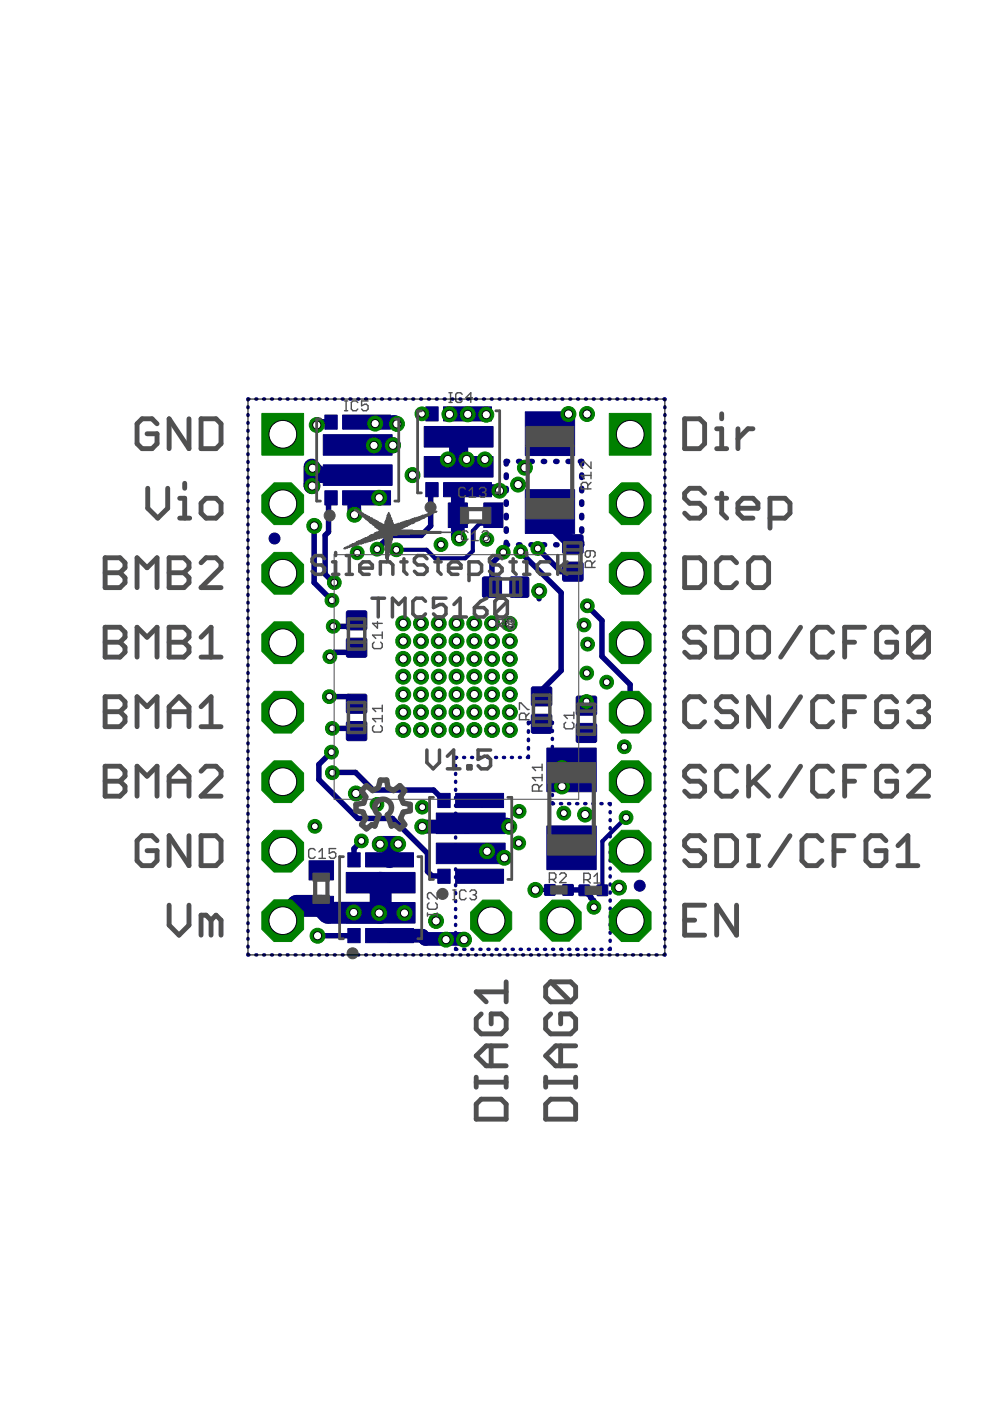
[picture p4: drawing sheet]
<svg xmlns="http://www.w3.org/2000/svg" width="210mm" height="297mm" viewBox="0 0 210 297" stroke-linecap="round" stroke-linejoin="round" font-family="sans-serif">
<g fill="#000080" stroke="#000080" stroke-width=".21">
<path d="M122.3 153.4h4l.2 .4v3.4l-.4 .2h-3.8l-.1-.4v-3.2z" fill-rule="evenodd"/>
<path d="M122.3 147.6h4l.2 .4v3.4l-.4 .2h-3.8l-.1-.4v-3.2z" fill-rule="evenodd"/>
<path d="M73.6 153h4l.2 .4-.1 3.4-.3 .2h-3.8l-.2-.4v-3.2z" fill-rule="evenodd"/>
<path d="M73.6 147.2h4l.2 .4-.1 3.4-.3 .2h-3.8l-.2-.4v-3.2z" fill-rule="evenodd"/>
<path d="M73.6 135.4h4l.2 .3-.1 3.5-.3 .2-3.8-.1-.2-.3v-3.3z" fill-rule="evenodd"/>
<path d="M73.6 129.6h4l.2 .3-.1 3.5-.3 .2-3.8-.1-.2-.3v-3.3z" fill-rule="evenodd"/>
<path d="M112.8 145.7h4l.2 .3v3.5l-.4 .2-3.8-.1-.2-.3v-3.3z" fill-rule="evenodd"/>
<path d="M112.8 151.5h4l.2 .3v3.5l-.4 .2-3.8-.1-.2-.3v-3.3z" fill-rule="evenodd"/>
<path d="M102.3 122.5l.4-.2h3.2l.4 .2v3.8l-.2 .3-3.4 .1-.4-.2z" fill-rule="evenodd"/>
<path d="M108.1 122.5l.4-.2h3.2l.4 .2v3.8l-.2 .3-3.4 .1-.4-.2z" fill-rule="evenodd"/>
<path d="M119.5 119.2h3.9l.2 .4v3.4l-.4 .2h-3.7l-.2-.4v-3.2z" fill-rule="evenodd"/>
<path d="M119.5 113.4h3.9l.2 .4v3.4l-.4 .2h-3.7l-.2-.4v-3.2z" fill-rule="evenodd"/>
<path d="M122.8 187.7h2.2v2.2h-2.2z" fill-rule="evenodd"/>
<path d="M126.6 187.7h2.2v2.2h-2.2z" fill-rule="evenodd"/>
<path d="M119.3 187.6h2.2v2.2h-2.2z" fill-rule="evenodd"/>
<path d="M115.5 187.6h2.2v2.2h-2.2z" fill-rule="evenodd"/>
<circle cx="58.2" cy="114.2" r="1.16"/>
<circle cx="135.6" cy="187.8" r="1.16"/>
</g>
<g fill="#000080" stroke="#000080" stroke-width=".21">
<path d="M95 106.6h4.1v5.2h-4.1z"/>
<path d="M102.6 106.6h4v5.2h-4z"/>
<path d="M65.5 182.5h5.2v4.1h-5.2z"/>
<path d="M65.5 190h5.2v4.1h-5.2z"/>
<path d="M73.4 191.3h14.6v4.4h-14.6z"/>
<path d="M73.4 185h14.6v4.3h-14.6z"/>
<path d="M77.5 180.8h10.2v3h-10.2z"/>
<path d="M77.5 196.9h10.2v3h-10.2z"/>
<path d="M73.7 180.8h2.7v3h-2.7z"/>
<path d="M73.7 196.9h2.7v3h-2.7z"/>
<path d="M92.5 178.8h14.6v4.3h-14.6z"/>
<path d="M92.5 172.4h14.6v4.3h-14.6z"/>
<path d="M96.6 168.2h10.2v3h-10.2z"/>
<path d="M96.6 184.3h10.2v3h-10.2z"/>
<path d="M92.8 168.2h2.6v3h-2.6z"/>
<path d="M92.8 184.3h2.6v3h-2.6z"/>
<path d="M89.9 96.8h14.6v4.4h-14.6z"/>
<path d="M89.9 90.4h14.6v4.4h-14.6z"/>
<path d="M94 86.3h10.2v3h-10.2z"/>
<path d="M94 102.3h10.2v3h-10.2z"/>
<path d="M90.3 86.3h2.6v3h-2.6z"/>
<path d="M90.3 102.3h2.6v3h-2.6z"/>
<path d="M68.5 98.6h14.6v4.3h-14.6z"/>
<path d="M68.5 92.2h14.6v4.3h-14.6z"/>
<path d="M72.6 88h10.2v3h-10.2z"/>
<path d="M72.6 104.1h10.2v3h-10.2z"/>
<path d="M68.9 88h2.6v3h-2.6z"/>
<path d="M68.9 104.1h2.6v3h-2.6z"/>
<path d="M116 175.1h10.4v9.3h-10.4z"/>
<path d="M116 158.6h10.4v9.3h-10.4z"/>
<path d="M111.4 103.8h10.4v9.3h-10.4z"/>
<path d="M111.4 87.3h10.4v9.3h-10.4z"/>
</g>
<g fill="none" stroke="#000080" stroke-width=".74">
<path d="M52.6 86.3v.1M52.6 87.9v.2M52.6 89.6v.1M52.6 91.2v.2M52.6 92.9v.2M52.6 94.6v.1M52.6 96.2v.2M52.6 97.9v.1M52.6 99.5v.2M52.8 84.6h-.2v.2M54.3 84.6h.1M55.9 84.6h.2"/>
<path d="M57.6 84.6h.2M59.2 84.6h.2M60.9 84.6h.2M62.6 84.6h.2M64.2 84.6h.2M65.9 84.6h.2M67.6 84.6h.2M69.2 84.6h.2M70.9 84.6h.2M72.6 84.6h.1M74.2 84.6h.2M75.9 84.6h.2"/>
<path d="M77.5 84.6h.2M79.2 84.6h.2M80.9 84.6h.2M82.5 84.6h.2M84.2 84.6h.2M85.9 84.6h.2M87.5 84.6h.2M89.2 84.6h.2M90.8 84.6h.2M92.5 84.6h.2M94.2 84.6h.2M95.8 84.6h.2"/>
<path d="M97.5 84.6h.2M99.2 84.6h.2M100.8 84.6h.2M102.5 84.6h.2M104.2 84.6h.2M105.8 84.6h.2M107.5 84.6h.2M109.2 84.6h.1M110.8 84.6h.2M112.5 84.6h.2M114.2 84.6h.1M115.8 84.6h.2"/>
<path d="M117.5 84.6h.2M119.1 84.6h.2M120.8 84.6h.2M122.5 84.6h.2M124.1 84.6h.2M125.8 84.6h.2M127.5 84.6h.2M129.1 84.6h.2M130.8 84.6h.2M132.5 84.6h.2M134.1 84.6h.2M135.8 84.6h.2"/>
<path d="M137.5 84.6h.1M139.1 84.6h.2M140.8 84.6h.2v.2M141 86.3v.1M141 87.9v.2M141 89.6v.1M141 91.2v.2M141 92.9v.2M141 94.6v.1M141 96.2v.2M141 97.9v.1M141 99.5v.2"/>
<path d="M52.6 101.2v.1M52.6 102.8v.2M52.6 104.5v.2M52.6 106.2v.1M52.6 107.8v.2M52.6 109.5v.1M52.6 111.1v.2M52.6 112.8v.2M52.6 114.4v.2M52.6 116.1v.2M52.6 117.8v.1M52.6 119.4v.2"/>
<path d="M141 101.2v.1M141 102.8v.2M141 104.5v.2M141 106.2v.1M141 107.8v.2M141 109.5v.1M141 111.1v.2M141 112.8v.2M141 114.4v.2M141 116.1v.2M141 117.8v.1M141 119.4v.2"/>
<path d="M52.6 121.1v.1M52.6 122.7v.2M52.6 124.4v.2M52.6 126v.2M52.6 127.7v.2M52.6 129.3v.2M52.6 131v.2M52.6 132.7v.1M52.6 134.3v.2M52.6 136v.2M52.6 137.6v.2M52.6 139.3v.2"/>
<path d="M141 121.1v.1M141 122.7v.2M141 124.4v.2M141 126v.2M141 127.7v.2M141 129.3v.2M141 131v.2M141 132.7v.1M141 134.3v.2M141 136v.2M141 137.6v.2M141 139.3v.2"/>
<path d="M52.6 140.9v.2M52.6 142.6v.2M52.6 144.3v.1M52.6 145.9v.2M52.6 147.6v.2M52.6 149.2v.2M52.6 150.9v.2M52.6 152.5v.2M52.6 154.2v.2M52.6 155.9v.1M52.6 157.5v.2M52.6 159.2v.2"/>
<path d="M112 154.9v.4M112 156.7v.3M112 158.5v.3M112.8 153.2h-.8v.3M114.2 153.2h.7M116.4 153.2h.7v.2M117.1 154.9v.2M117.1 156.5v.3M117.1 158.3v.2M117.1 160v.2M141 140.9v.2M141 142.6v.2"/>
<path d="M141 144.3v.1M141 145.9v.2M141 147.6v.2M141 149.2v.2M141 150.9v.2M141 152.5v.2M141 154.2v.2M141 155.9v.1M141 157.5v.2M141 159.2v.2M52.6 160.8v.2M52.6 162.5v.2"/>
<path d="M52.6 164.1v.2M52.6 165.8v.2M52.6 167.5v.2M52.6 169.1v.2M52.6 170.8v.2M52.6 172.4v.2M52.6 174.1v.2M52.6 175.7v.2M52.6 177.4v.2M52.6 179.1v.2M96.6 162.3v.2M96.6 164v.2"/>
<path d="M96.6 165.7v.2M96.6 167.3v.3M96.6 169v.2M96.6 170.7v.2M96.6 172.4v.2M96.6 174.1v.2M96.6 175.8v.2M96.6 177.5v.2M96.6 179.2v.2M96.8 160.6h-.2v.2M98.3 160.6h.2M100 160.6h.2"/>
<path d="M101.7 160.6h.2M103.4 160.6h.2M105.1 160.6h.2M106.7 160.6h.3M108.4 160.6h.2M110.1 160.6h.2M112 160.3v.3h-.2M117.1 161.6v.3M117.1 163.4v.2M117.1 165.1v.2M117.1 166.8v.2M117.1 168.5v.2"/>
<path d="M117.1 170.2v.2h.3M118.8 170.4h.3M120.5 170.4h.3M122.3 170.4h.2M124 170.4h.2M125.7 170.4h.2M127.4 170.4h.3M129.1 170.4h.3v.2M129.4 172.1v.2M129.4 173.8v.2M129.4 175.5v.2M129.4 177.2v.2"/>
<path d="M129.4 178.9v.2M141 160.8v.2M141 162.5v.2M141 164.1v.2M141 165.8v.2M141 167.5v.2M141 169.1v.2M141 170.8v.2M141 172.4v.2M141 174.1v.2M141 175.7v.2M141 177.4v.2"/>
<path d="M141 179.1v.2M52.6 180.7v.2M52.6 182.4v.2M52.6 184v.2M52.6 185.7v.2M52.6 187.4v.1M52.6 189v.2M52.6 190.7v.2M52.6 192.3v.2M52.6 194v.2M52.6 195.6v.2M52.6 197.3v.2"/>
<path d="M52.6 199v.1M96.6 180.8v.2M96.6 182.5v.2M96.6 184.2v.2M96.6 185.9v.2M96.6 187.6v.2M96.6 189.3v.2M96.6 190.9v.3M96.6 192.6v.2M96.6 194.3v.2M96.6 196v.2M96.6 197.7v.2"/>
<path d="M96.6 199.4v.2M129.4 180.6v.2M129.4 182.3v.2M129.4 184v.2M129.4 185.7v.2M129.4 187.4v.2M129.4 189.1v.3M129.4 190.8v.3M129.4 192.5v.3M129.4 194.2v.3M129.4 195.9v.3M129.4 197.6v.3"/>
<path d="M129.4 199.3v.3M141 180.7v.2M141 182.4v.2M141 184v.2M141 185.7v.2M141 187.4v.1M141 189v.2M141 190.7v.2M141 192.3v.2M141 194v.2M141 195.6v.2M141 197.3v.2"/>
<path d="M141 199v.1M52.6 202.3v.2h.2M52.6 200.6v.2M54.3 202.5h.1M55.9 202.5h.2M57.6 202.5h.2M59.2 202.5h.2M60.9 202.5h.2M62.6 202.5h.2M64.2 202.5h.2M65.9 202.5h.2M67.6 202.5h.2"/>
<path d="M69.2 202.5h.2M70.9 202.5h.2M72.6 202.5h.1M74.2 202.5h.2M75.9 202.5h.2M77.5 202.5h.2M79.2 202.5h.2M80.9 202.5h.2M82.5 202.5h.2M84.2 202.5h.2M85.9 202.5h.2M87.5 202.5h.2"/>
<path d="M89.2 202.5h.2M90.8 202.5h.2M92.5 202.5h.2M94.2 202.5h.2M95.8 202.5h.2M96.6 201.1v.2h.3M97.5 202.5h.2M98.3 201.3h.3M99.2 202.5h.2M100 201.3h.3M100.8 202.5h.2M101.7 201.3h.3"/>
<path d="M102.5 202.5h.2M103.5 201.3h.2M104.2 202.5h.2M105.2 201.3h.2M105.8 202.5h.2M106.9 201.3h.2M107.5 202.5h.2M108.6 201.3h.2M109.2 202.5h.1M110.3 201.3h.3M110.8 202.5h.2M112 201.3h.2"/>
<path d="M112.5 202.5h.2M113.7 201.3h.3M114.2 202.5h.1M115.4 201.3h.3M115.8 202.5h.2M117.2 201.3h.2M117.5 202.5h.2M118.9 201.3h.2M119.1 202.5h.2M120.6 201.3h.2M120.8 202.5h.2M122.3 201.3h.2"/>
<path d="M122.5 202.5h.2M124 201.3h.2M124.1 202.5h.2M125.7 201.3h.2M125.8 202.5h.2M127.4 201.3h.3M127.5 202.5h.2M129.1 202.5h.2M129.4 201v.3h-.3M130.8 202.5h.2M132.5 202.5h.2M134.1 202.5h.2"/>
<path d="M135.8 202.5h.2M137.5 202.5h.1M139.1 202.5h.2M141 200.6v.2M141 202.3v.2h-.2"/>
</g>
<g fill="none" stroke="#000080" stroke-width="1.2">
<path d="M70.2 89.5l-2.4-.1-.7 .7M98.9 97.4l-1.4 1.8-.3-.2M99.1 87.8l-.9 .9M107.6 97.8h-.3v.6M109.9 97.8h.4M112.6 97.8h.3M115.2 97.8h.3M117.8 97.8h.3M120.4 97.8h.3M123 97.8h.3v.6M66.6 111.5v12l3.8 3.8M70.2 105.6l-.5 .5v6.7l-.8 .7v8.2l2 1.8"/>
<path d="M77.7 105.6l-.2 .3M91.5 103.8l-.2 .3v7.4l-2 2h-6.5l-2.9 2.9M104.4 109.4l.2-.2-1 .5M106.7 117.2l-2.4 2.2v5.1M107.3 115v.5h.3M107.3 100.7v.5M107.3 103.5v.6M107.3 106.4v.5M107.3 109.3v.5M107.3 112.1v.5M109.9 115.5h.4M110.5 116.7l-.1 .4 8.6 8.6v16.5l-4.2 4.1v1.4"/>
<path d="M112.6 115.5h.3M114.1 116.2l-.1 .1 4.9 4.9h2.6M115.2 115.5h.3M116.3 108l.3 .5 .3 1.4M117.8 115.5h.3M120.4 115.5h.3M123.3 100.7v.5M123.3 103.5v.6M123.3 106.4v.5M123.3 109.3v.5M123.3 112.1v.5M123.3 115v.5h-.3"/>
<path d="M75.6 131.5l-1.3 1.3h-3.7M75.6 137.3l.1 1h-4.9l-.9 .9M114.3 125.3v1.7M124.5 128.4l3.1 3.2v7.6l6 5.9v5.9M69.8 147.7h4l1.8 1.5M70.3 159.5l-2.7 2.6v3.2l8.2 8.2h7.4l7.4 7.4v3.9l1 .9 2.5 .1M70.4 154.4h4.6l.6 .6M114.8 153.5l.1 .9M70.4 163.8h5l3.7 3.7h12.8l2.2 2.2M76.6 178.3l-1.5 1.6v2.4M102.2 169.2l-.5 .5 .5 1M75.1 198.4h-7.8"/>
<path d="M120.4 188.7h3.4l2.1 2.3v1.4"/>
</g>
<path d="M89.4 87.7l2.2 .1M99.1 87.8l.2 .1h3.7M104.6 109.2l-1.8 1.8h-1.2l-1.4 1.6v4.2l-1.6 1.6h-6.4l-1.8-1.8h-6.4M116.3 106.7v2.1M124.3 148.7v.9M121.2 163.2l-2.1 2.1v1.5M132.7 173.4l-5 5v10.4M113.4 188.7h3.2" fill="none" stroke="#000080" stroke-width=".89"/>
<path d="M77.7 89.5h6l.4 .4M77.7 105.6h-3.1l.5 .5v3M99.1 103.8h-2v10l.2 .4M116.3 108.8l-.2 1.2 5.4 5.4M82.6 198.4h6.9l.7 .7h8l.2 .1" fill="none" stroke="#000080" stroke-width="2.9"/>
<path d="M99.8 174.6h7.7l.4 .4v.3M99.8 180.9h6.2l.9 1" fill="none" stroke="#000080" stroke-width="2.4"/>
<path d="M66.1 99l.1 4M66.3 99.3l1.3 1.4h8.2M75.8 94.3l7.5 .1M80.6 179h3.6M82.8 179v3.1l-.2 .2M75.4 186.8l.4 .4h4.9" fill="none" stroke="#000080" stroke-width="3.5"/>
<path d="M99.8 174.6l-.7 .7h-9.6" fill="none" stroke="#000080" stroke-width="3"/>
<path d="M99.1 87.8l3.9 .1M99.1 103.8h6.8v.2" fill="none" stroke="#000080" stroke-width="2.3"/>
<path d="M80.7 187.2v6.3h-11.1l-1.5-1.4h-5.1l-3.1 3.1" fill="none" stroke="#000080" stroke-width="4.7"/>
<path d="M97.2 92.6v6.4" fill="none" stroke="#000080" stroke-width="4.1"/>
<path d="M129.2 87.7h8.8v8.8h-8.8z" fill="#008000" stroke="#008000" stroke-width=".21"/>
<circle cx="133.6" cy="92.1" r="2.94" fill="#fff" stroke="#000" stroke-width=".21"/>
<circle cx="133.6" cy="106.8" r="4.8" fill="#008000" stroke="#008000" stroke-width=".21"/>
<circle cx="133.6" cy="106.8" r="2.94" fill="#fff" stroke="#000" stroke-width=".21"/>
<circle cx="133.6" cy="121.5" r="4.8" fill="#008000" stroke="#008000" stroke-width=".21"/>
<circle cx="133.6" cy="121.5" r="2.94" fill="#fff" stroke="#000" stroke-width=".21"/>
<circle cx="133.6" cy="136.3" r="4.8" fill="#008000" stroke="#008000" stroke-width=".21"/>
<circle cx="133.6" cy="136.3" r="2.94" fill="#fff" stroke="#000" stroke-width=".21"/>
<circle cx="133.6" cy="151" r="4.8" fill="#008000" stroke="#008000" stroke-width=".21"/>
<circle cx="133.6" cy="151" r="2.94" fill="#fff" stroke="#000" stroke-width=".21"/>
<circle cx="133.6" cy="165.7" r="4.8" fill="#008000" stroke="#008000" stroke-width=".21"/>
<circle cx="133.6" cy="165.7" r="2.94" fill="#fff" stroke="#000" stroke-width=".21"/>
<circle cx="133.6" cy="180.5" r="4.8" fill="#008000" stroke="#008000" stroke-width=".21"/>
<circle cx="133.6" cy="180.5" r="2.94" fill="#fff" stroke="#000" stroke-width=".21"/>
<circle cx="133.6" cy="195.2" r="4.8" fill="#008000" stroke="#008000" stroke-width=".21"/>
<circle cx="133.6" cy="195.2" r="2.94" fill="#fff" stroke="#000" stroke-width=".21"/>
<path d="M55.5 87.7h8.9v8.8h-8.9z" fill="#008000" stroke="#008000" stroke-width=".21"/>
<circle cx="60" cy="92.1" r="2.94" fill="#fff" stroke="#000" stroke-width=".21"/>
<circle cx="59.9" cy="106.8" r="4.8" fill="#008000" stroke="#008000" stroke-width=".21"/>
<circle cx="60" cy="106.8" r="2.94" fill="#fff" stroke="#000" stroke-width=".21"/>
<circle cx="59.9" cy="121.5" r="4.8" fill="#008000" stroke="#008000" stroke-width=".21"/>
<circle cx="60" cy="121.5" r="2.94" fill="#fff" stroke="#000" stroke-width=".21"/>
<circle cx="59.9" cy="136.3" r="4.8" fill="#008000" stroke="#008000" stroke-width=".21"/>
<circle cx="60" cy="136.3" r="2.94" fill="#fff" stroke="#000" stroke-width=".21"/>
<circle cx="59.9" cy="151" r="4.8" fill="#008000" stroke="#008000" stroke-width=".21"/>
<circle cx="60" cy="151" r="2.94" fill="#fff" stroke="#000" stroke-width=".21"/>
<circle cx="59.9" cy="165.7" r="4.8" fill="#008000" stroke="#008000" stroke-width=".21"/>
<circle cx="60" cy="165.7" r="2.94" fill="#fff" stroke="#000" stroke-width=".21"/>
<circle cx="59.9" cy="180.5" r="4.8" fill="#008000" stroke="#008000" stroke-width=".21"/>
<circle cx="60" cy="180.5" r="2.94" fill="#fff" stroke="#000" stroke-width=".21"/>
<circle cx="59.9" cy="195.2" r="4.8" fill="#008000" stroke="#008000" stroke-width=".21"/>
<circle cx="60" cy="195.2" r="2.94" fill="#fff" stroke="#000" stroke-width=".21"/>
<circle cx="104.1" cy="195.2" r="4.7" fill="#008000" stroke="#008000" stroke-width=".21"/>
<circle cx="104.2" cy="195.2" r="2.9" fill="#fff" stroke="#000" stroke-width=".21"/>
<circle cx="118.9" cy="195.2" r="4.7" fill="#008000" stroke="#008000" stroke-width=".21"/>
<circle cx="118.9" cy="195.2" r="2.9" fill="#fff" stroke="#000" stroke-width=".21"/>
<circle cx="96.8" cy="143.5" r="1.59" fill="#008000" stroke="#008000" stroke-width=".21"/>
<circle cx="96.8" cy="143.5" r=".87" fill="#fff" stroke="#000" stroke-width=".21"/>
<circle cx="93" cy="143.5" r="1.59" fill="#008000" stroke="#008000" stroke-width=".21"/>
<circle cx="93" cy="143.5" r=".87" fill="#fff" stroke="#000" stroke-width=".21"/>
<circle cx="89.3" cy="143.5" r="1.59" fill="#008000" stroke="#008000" stroke-width=".21"/>
<circle cx="89.3" cy="143.5" r=".87" fill="#fff" stroke="#000" stroke-width=".21"/>
<circle cx="108.1" cy="143.5" r="1.59" fill="#008000" stroke="#008000" stroke-width=".21"/>
<circle cx="108.1" cy="143.5" r=".87" fill="#fff" stroke="#000" stroke-width=".21"/>
<circle cx="104.3" cy="143.5" r="1.59" fill="#008000" stroke="#008000" stroke-width=".21"/>
<circle cx="104.3" cy="143.5" r=".87" fill="#fff" stroke="#000" stroke-width=".21"/>
<circle cx="100.6" cy="143.5" r="1.59" fill="#008000" stroke="#008000" stroke-width=".21"/>
<circle cx="100.6" cy="143.5" r=".87" fill="#fff" stroke="#000" stroke-width=".21"/>
<circle cx="104.3" cy="139.7" r="1.59" fill="#008000" stroke="#008000" stroke-width=".21"/>
<circle cx="104.3" cy="139.7" r=".87" fill="#fff" stroke="#000" stroke-width=".21"/>
<circle cx="100.6" cy="139.7" r="1.59" fill="#008000" stroke="#008000" stroke-width=".21"/>
<circle cx="100.6" cy="139.7" r=".87" fill="#fff" stroke="#000" stroke-width=".21"/>
<circle cx="96.8" cy="139.7" r="1.59" fill="#008000" stroke="#008000" stroke-width=".21"/>
<circle cx="96.8" cy="139.7" r=".87" fill="#fff" stroke="#000" stroke-width=".21"/>
<circle cx="93" cy="139.7" r="1.59" fill="#008000" stroke="#008000" stroke-width=".21"/>
<circle cx="93" cy="139.7" r=".87" fill="#fff" stroke="#000" stroke-width=".21"/>
<circle cx="89.3" cy="139.7" r="1.59" fill="#008000" stroke="#008000" stroke-width=".21"/>
<circle cx="89.3" cy="139.7" r=".87" fill="#fff" stroke="#000" stroke-width=".21"/>
<circle cx="85.5" cy="139.7" r="1.59" fill="#008000" stroke="#008000" stroke-width=".21"/>
<circle cx="85.5" cy="139.7" r=".87" fill="#fff" stroke="#000" stroke-width=".21"/>
<circle cx="104.3" cy="135.9" r="1.59" fill="#008000" stroke="#008000" stroke-width=".21"/>
<circle cx="104.3" cy="135.9" r=".87" fill="#fff" stroke="#000" stroke-width=".21"/>
<circle cx="100.6" cy="135.9" r="1.59" fill="#008000" stroke="#008000" stroke-width=".21"/>
<circle cx="100.6" cy="135.9" r=".87" fill="#fff" stroke="#000" stroke-width=".21"/>
<circle cx="96.8" cy="135.9" r="1.59" fill="#008000" stroke="#008000" stroke-width=".21"/>
<circle cx="96.8" cy="135.9" r=".87" fill="#fff" stroke="#000" stroke-width=".21"/>
<circle cx="93" cy="135.9" r="1.59" fill="#008000" stroke="#008000" stroke-width=".21"/>
<circle cx="93" cy="135.9" r=".87" fill="#fff" stroke="#000" stroke-width=".21"/>
<circle cx="89.3" cy="135.9" r="1.59" fill="#008000" stroke="#008000" stroke-width=".21"/>
<circle cx="89.3" cy="135.9" r=".87" fill="#fff" stroke="#000" stroke-width=".21"/>
<circle cx="104.3" cy="132.2" r="1.59" fill="#008000" stroke="#008000" stroke-width=".21"/>
<circle cx="104.3" cy="132.2" r=".87" fill="#fff" stroke="#000" stroke-width=".21"/>
<circle cx="100.6" cy="132.2" r="1.59" fill="#008000" stroke="#008000" stroke-width=".21"/>
<circle cx="100.6" cy="132.2" r=".87" fill="#fff" stroke="#000" stroke-width=".21"/>
<circle cx="93" cy="132.2" r="1.59" fill="#008000" stroke="#008000" stroke-width=".21"/>
<circle cx="93" cy="132.2" r=".87" fill="#fff" stroke="#000" stroke-width=".21"/>
<circle cx="85.5" cy="132.2" r="1.59" fill="#008000" stroke="#008000" stroke-width=".21"/>
<circle cx="85.5" cy="132.2" r=".87" fill="#fff" stroke="#000" stroke-width=".21"/>
<circle cx="108.1" cy="147.2" r="1.59" fill="#008000" stroke="#008000" stroke-width=".21"/>
<circle cx="108.1" cy="147.2" r=".87" fill="#fff" stroke="#000" stroke-width=".21"/>
<circle cx="104.3" cy="147.2" r="1.59" fill="#008000" stroke="#008000" stroke-width=".21"/>
<circle cx="104.3" cy="147.2" r=".87" fill="#fff" stroke="#000" stroke-width=".21"/>
<circle cx="100.6" cy="147.2" r="1.59" fill="#008000" stroke="#008000" stroke-width=".21"/>
<circle cx="100.6" cy="147.2" r=".87" fill="#fff" stroke="#000" stroke-width=".21"/>
<circle cx="96.8" cy="147.2" r="1.59" fill="#008000" stroke="#008000" stroke-width=".21"/>
<circle cx="96.8" cy="147.2" r=".87" fill="#fff" stroke="#000" stroke-width=".21"/>
<circle cx="93" cy="147.2" r="1.59" fill="#008000" stroke="#008000" stroke-width=".21"/>
<circle cx="93" cy="147.2" r=".87" fill="#fff" stroke="#000" stroke-width=".21"/>
<circle cx="89.3" cy="147.2" r="1.59" fill="#008000" stroke="#008000" stroke-width=".21"/>
<circle cx="89.3" cy="147.2" r=".87" fill="#fff" stroke="#000" stroke-width=".21"/>
<circle cx="85.5" cy="147.2" r="1.59" fill="#008000" stroke="#008000" stroke-width=".21"/>
<circle cx="85.5" cy="147.2" r=".87" fill="#fff" stroke="#000" stroke-width=".21"/>
<circle cx="104.3" cy="151" r="1.59" fill="#008000" stroke="#008000" stroke-width=".21"/>
<circle cx="104.3" cy="151" r=".87" fill="#fff" stroke="#000" stroke-width=".21"/>
<circle cx="100.6" cy="151" r="1.59" fill="#008000" stroke="#008000" stroke-width=".21"/>
<circle cx="100.6" cy="151" r=".87" fill="#fff" stroke="#000" stroke-width=".21"/>
<circle cx="96.8" cy="151" r="1.59" fill="#008000" stroke="#008000" stroke-width=".21"/>
<circle cx="96.8" cy="151" r=".87" fill="#fff" stroke="#000" stroke-width=".21"/>
<circle cx="93" cy="151" r="1.59" fill="#008000" stroke="#008000" stroke-width=".21"/>
<circle cx="93" cy="151" r=".87" fill="#fff" stroke="#000" stroke-width=".21"/>
<circle cx="89.3" cy="151" r="1.59" fill="#008000" stroke="#008000" stroke-width=".21"/>
<circle cx="89.3" cy="151" r=".87" fill="#fff" stroke="#000" stroke-width=".21"/>
<circle cx="85.5" cy="151" r="1.59" fill="#008000" stroke="#008000" stroke-width=".21"/>
<circle cx="85.5" cy="151" r=".87" fill="#fff" stroke="#000" stroke-width=".21"/>
<circle cx="93" cy="154.8" r="1.59" fill="#008000" stroke="#008000" stroke-width=".21"/>
<circle cx="93" cy="154.8" r=".87" fill="#fff" stroke="#000" stroke-width=".21"/>
<circle cx="85.5" cy="154.8" r="1.59" fill="#008000" stroke="#008000" stroke-width=".21"/>
<circle cx="85.5" cy="154.8" r=".87" fill="#fff" stroke="#000" stroke-width=".21"/>
<circle cx="108.1" cy="154.8" r="1.59" fill="#008000" stroke="#008000" stroke-width=".21"/>
<circle cx="108.1" cy="154.8" r=".87" fill="#fff" stroke="#000" stroke-width=".21"/>
<circle cx="104.3" cy="154.8" r="1.59" fill="#008000" stroke="#008000" stroke-width=".21"/>
<circle cx="104.3" cy="154.8" r=".87" fill="#fff" stroke="#000" stroke-width=".21"/>
<circle cx="100.6" cy="154.8" r="1.59" fill="#008000" stroke="#008000" stroke-width=".21"/>
<circle cx="100.6" cy="154.8" r=".87" fill="#fff" stroke="#000" stroke-width=".21"/>
<circle cx="96.8" cy="154.8" r="1.59" fill="#008000" stroke="#008000" stroke-width=".21"/>
<circle cx="96.8" cy="154.8" r=".87" fill="#fff" stroke="#000" stroke-width=".21"/>
<circle cx="89.3" cy="154.8" r="1.59" fill="#008000" stroke="#008000" stroke-width=".21"/>
<circle cx="89.3" cy="154.8" r=".87" fill="#fff" stroke="#000" stroke-width=".21"/>
<circle cx="85.5" cy="143.5" r="1.59" fill="#008000" stroke="#008000" stroke-width=".21"/>
<circle cx="85.5" cy="143.5" r=".87" fill="#fff" stroke="#000" stroke-width=".21"/>
<circle cx="85.5" cy="135.9" r="1.59" fill="#008000" stroke="#008000" stroke-width=".21"/>
<circle cx="85.5" cy="135.9" r=".87" fill="#fff" stroke="#000" stroke-width=".21"/>
<circle cx="89.3" cy="132.2" r="1.59" fill="#008000" stroke="#008000" stroke-width=".21"/>
<circle cx="89.3" cy="132.2" r=".87" fill="#fff" stroke="#000" stroke-width=".21"/>
<circle cx="96.8" cy="132.2" r="1.59" fill="#008000" stroke="#008000" stroke-width=".21"/>
<circle cx="96.8" cy="132.2" r=".87" fill="#fff" stroke="#000" stroke-width=".21"/>
<circle cx="108.1" cy="135.9" r="1.59" fill="#008000" stroke="#008000" stroke-width=".21"/>
<circle cx="108.1" cy="135.9" r=".87" fill="#fff" stroke="#000" stroke-width=".21"/>
<circle cx="108.1" cy="139.7" r="1.59" fill="#008000" stroke="#008000" stroke-width=".21"/>
<circle cx="108.1" cy="139.7" r=".87" fill="#fff" stroke="#000" stroke-width=".21"/>
<circle cx="87.5" cy="100.7" r="1.59" fill="#008000" stroke="#008000" stroke-width=".21"/>
<circle cx="87.5" cy="100.7" r=".87" fill="#fff" stroke="#000" stroke-width=".21"/>
<circle cx="114.3" cy="125.3" r="1.59" fill="#008000" stroke="#008000" stroke-width=".21"/>
<circle cx="114.3" cy="125.3" r=".87" fill="#fff" stroke="#000" stroke-width=".21"/>
<circle cx="120.5" cy="87.8" r="1.59" fill="#008000" stroke="#008000" stroke-width=".21"/>
<circle cx="120.5" cy="87.8" r=".87" fill="#fff" stroke="#000" stroke-width=".21"/>
<circle cx="108.1" cy="151" r="1.59" fill="#008000" stroke="#008000" stroke-width=".21"/>
<circle cx="108.1" cy="151" r=".87" fill="#fff" stroke="#000" stroke-width=".21"/>
<circle cx="119.1" cy="162.8" r="1.59" fill="#008000" stroke="#008000" stroke-width=".21"/>
<circle cx="119.1" cy="162.8" r=".87" fill="#fff" stroke="#000" stroke-width=".21"/>
<circle cx="124.5" cy="87.8" r="1.59" fill="#008000" stroke="#008000" stroke-width=".21"/>
<circle cx="124.5" cy="87.8" r=".87" fill="#fff" stroke="#000" stroke-width=".21"/>
<circle cx="119.1" cy="166.8" r="1.59" fill="#008000" stroke="#008000" stroke-width=".21"/>
<circle cx="119.1" cy="166.8" r=".87" fill="#fff" stroke="#000" stroke-width=".21"/>
<circle cx="108.1" cy="132.3" r="1.59" fill="#008000" stroke="#008000" stroke-width=".21"/>
<circle cx="108.1" cy="132.3" r=".87" fill="#fff" stroke="#000" stroke-width=".21"/>
<circle cx="125.9" cy="192.4" r="1.46" fill="#008000" stroke="#008000" stroke-width=".21"/>
<circle cx="125.9" cy="192.4" r=".72" fill="#fff" stroke="#000" stroke-width=".21"/>
<circle cx="114" cy="116.3" r="1.46" fill="#008000" stroke="#008000" stroke-width=".21"/>
<circle cx="114" cy="116.3" r=".72" fill="#fff" stroke="#000" stroke-width=".21"/>
<circle cx="106.7" cy="117.1" r="1.46" fill="#008000" stroke="#008000" stroke-width=".21"/>
<circle cx="106.7" cy="117.1" r=".72" fill="#fff" stroke="#000" stroke-width=".21"/>
<circle cx="110.4" cy="116.9" r="1.46" fill="#008000" stroke="#008000" stroke-width=".21"/>
<circle cx="110.4" cy="116.9" r=".72" fill="#fff" stroke="#000" stroke-width=".21"/>
<circle cx="70.3" cy="159.5" r="1.46" fill="#008000" stroke="#008000" stroke-width=".21"/>
<circle cx="70.3" cy="159.5" r=".72" fill="#fff" stroke="#000" stroke-width=".21"/>
<circle cx="70.5" cy="163.8" r="1.46" fill="#008000" stroke="#008000" stroke-width=".21"/>
<circle cx="70.5" cy="163.8" r=".72" fill="#fff" stroke="#000" stroke-width=".21"/>
<circle cx="70.5" cy="154.4" r="1.46" fill="#008000" stroke="#008000" stroke-width=".21"/>
<circle cx="70.5" cy="154.4" r=".72" fill="#fff" stroke="#000" stroke-width=".21"/>
<circle cx="98.4" cy="199.2" r="1.59" fill="#008000" stroke="#008000" stroke-width=".21"/>
<circle cx="98.4" cy="199.2" r=".87" fill="#fff" stroke="#000" stroke-width=".21"/>
<circle cx="103.3" cy="180.5" r="1.59" fill="#008000" stroke="#008000" stroke-width=".21"/>
<circle cx="103.3" cy="180.5" r=".87" fill="#fff" stroke="#000" stroke-width=".21"/>
<circle cx="106.9" cy="181.9" r="1.59" fill="#008000" stroke="#008000" stroke-width=".21"/>
<circle cx="106.9" cy="181.9" r=".87" fill="#fff" stroke="#000" stroke-width=".21"/>
<circle cx="94.6" cy="199.2" r="1.59" fill="#008000" stroke="#008000" stroke-width=".21"/>
<circle cx="94.6" cy="199.2" r=".87" fill="#fff" stroke="#000" stroke-width=".21"/>
<circle cx="75.5" cy="168.2" r="1.59" fill="#008000" stroke="#008000" stroke-width=".21"/>
<circle cx="75.5" cy="168.2" r=".87" fill="#fff" stroke="#000" stroke-width=".21"/>
<circle cx="80.6" cy="179" r="1.59" fill="#008000" stroke="#008000" stroke-width=".21"/>
<circle cx="80.6" cy="179" r=".87" fill="#fff" stroke="#000" stroke-width=".21"/>
<circle cx="84.4" cy="178.9" r="1.59" fill="#008000" stroke="#008000" stroke-width=".21"/>
<circle cx="84.4" cy="178.9" r=".87" fill="#fff" stroke="#000" stroke-width=".21"/>
<circle cx="108" cy="175.3" r="1.59" fill="#008000" stroke="#008000" stroke-width=".21"/>
<circle cx="108" cy="175.3" r=".87" fill="#fff" stroke="#000" stroke-width=".21"/>
<circle cx="89.5" cy="175.3" r="1.59" fill="#008000" stroke="#008000" stroke-width=".21"/>
<circle cx="89.5" cy="175.3" r=".87" fill="#fff" stroke="#000" stroke-width=".21"/>
<circle cx="67.3" cy="198.4" r="1.59" fill="#008000" stroke="#008000" stroke-width=".21"/>
<circle cx="67.3" cy="198.4" r=".87" fill="#fff" stroke="#000" stroke-width=".21"/>
<circle cx="66.8" cy="175.2" r="1.46" fill="#008000" stroke="#008000" stroke-width=".21"/>
<circle cx="66.8" cy="175.2" r=".72" fill="#fff" stroke="#000" stroke-width=".21"/>
<circle cx="69.8" cy="147.7" r="1.46" fill="#008000" stroke="#008000" stroke-width=".21"/>
<circle cx="69.8" cy="147.7" r=".72" fill="#fff" stroke="#000" stroke-width=".21"/>
<circle cx="76.6" cy="178.3" r="1.46" fill="#008000" stroke="#008000" stroke-width=".21"/>
<circle cx="76.6" cy="178.3" r=".72" fill="#fff" stroke="#000" stroke-width=".21"/>
<circle cx="79.9" cy="170.6" r="1.46" fill="#008000" stroke="#008000" stroke-width=".21"/>
<circle cx="79.9" cy="170.6" r=".72" fill="#fff" stroke="#000" stroke-width=".21"/>
<circle cx="66.6" cy="111.5" r="1.59" fill="#008000" stroke="#008000" stroke-width=".21"/>
<circle cx="66.6" cy="111.5" r=".87" fill="#fff" stroke="#000" stroke-width=".21"/>
<circle cx="70.4" cy="127.3" r="1.46" fill="#008000" stroke="#008000" stroke-width=".21"/>
<circle cx="70.4" cy="127.3" r=".72" fill="#fff" stroke="#000" stroke-width=".21"/>
<circle cx="67.2" cy="90.1" r="1.59" fill="#008000" stroke="#008000" stroke-width=".21"/>
<circle cx="67.2" cy="90.1" r=".87" fill="#fff" stroke="#000" stroke-width=".21"/>
<circle cx="70.9" cy="123.5" r="1.46" fill="#008000" stroke="#008000" stroke-width=".21"/>
<circle cx="70.9" cy="123.5" r=".72" fill="#fff" stroke="#000" stroke-width=".21"/>
<circle cx="99.2" cy="87.8" r="1.59" fill="#008000" stroke="#008000" stroke-width=".21"/>
<circle cx="99.2" cy="87.8" r=".87" fill="#fff" stroke="#000" stroke-width=".21"/>
<circle cx="70.7" cy="132.8" r="1.46" fill="#008000" stroke="#008000" stroke-width=".21"/>
<circle cx="70.7" cy="132.8" r=".72" fill="#fff" stroke="#000" stroke-width=".21"/>
<circle cx="103.1" cy="87.9" r="1.59" fill="#008000" stroke="#008000" stroke-width=".21"/>
<circle cx="103.1" cy="87.9" r=".87" fill="#fff" stroke="#000" stroke-width=".21"/>
<circle cx="79.3" cy="94.4" r="1.59" fill="#008000" stroke="#008000" stroke-width=".21"/>
<circle cx="79.3" cy="94.4" r=".87" fill="#fff" stroke="#000" stroke-width=".21"/>
<circle cx="83.3" cy="94.4" r="1.59" fill="#008000" stroke="#008000" stroke-width=".21"/>
<circle cx="83.3" cy="94.4" r=".87" fill="#fff" stroke="#000" stroke-width=".21"/>
<circle cx="95.3" cy="87.8" r="1.59" fill="#008000" stroke="#008000" stroke-width=".21"/>
<circle cx="95.3" cy="87.8" r=".87" fill="#fff" stroke="#000" stroke-width=".21"/>
<circle cx="105.9" cy="104" r="1.59" fill="#008000" stroke="#008000" stroke-width=".21"/>
<circle cx="105.9" cy="104" r=".87" fill="#fff" stroke="#000" stroke-width=".21"/>
<circle cx="75.7" cy="117.2" r="1.46" fill="#008000" stroke="#008000" stroke-width=".21"/>
<circle cx="75.7" cy="117.2" r=".72" fill="#fff" stroke="#000" stroke-width=".21"/>
<circle cx="66.2" cy="103" r="1.59" fill="#008000" stroke="#008000" stroke-width=".21"/>
<circle cx="66.2" cy="103" r=".87" fill="#fff" stroke="#000" stroke-width=".21"/>
<circle cx="97.4" cy="114.2" r="1.59" fill="#008000" stroke="#008000" stroke-width=".21"/>
<circle cx="97.4" cy="114.2" r=".87" fill="#fff" stroke="#000" stroke-width=".21"/>
<circle cx="66.3" cy="99.3" r="1.59" fill="#008000" stroke="#008000" stroke-width=".21"/>
<circle cx="66.3" cy="99.3" r=".87" fill="#fff" stroke="#000" stroke-width=".21"/>
<circle cx="80" cy="116.4" r="1.46" fill="#008000" stroke="#008000" stroke-width=".21"/>
<circle cx="80" cy="116.4" r=".72" fill="#fff" stroke="#000" stroke-width=".21"/>
<circle cx="84" cy="116.6" r="1.46" fill="#008000" stroke="#008000" stroke-width=".21"/>
<circle cx="84" cy="116.6" r=".72" fill="#fff" stroke="#000" stroke-width=".21"/>
<circle cx="89.5" cy="87.7" r="1.46" fill="#008000" stroke="#008000" stroke-width=".21"/>
<circle cx="89.5" cy="87.7" r=".72" fill="#fff" stroke="#000" stroke-width=".21"/>
<circle cx="69.9" cy="139.2" r="1.46" fill="#008000" stroke="#008000" stroke-width=".21"/>
<circle cx="69.9" cy="139.2" r=".72" fill="#fff" stroke="#000" stroke-width=".21"/>
<circle cx="103.2" cy="114.3" r="1.46" fill="#008000" stroke="#008000" stroke-width=".21"/>
<circle cx="103.2" cy="114.3" r=".72" fill="#fff" stroke="#000" stroke-width=".21"/>
<circle cx="110" cy="178.7" r="1.46" fill="#008000" stroke="#008000" stroke-width=".21"/>
<circle cx="110" cy="178.7" r=".72" fill="#fff" stroke="#000" stroke-width=".21"/>
<circle cx="124.4" cy="148.7" r="1.46" fill="#008000" stroke="#008000" stroke-width=".21"/>
<circle cx="124.4" cy="148.7" r=".72" fill="#fff" stroke="#000" stroke-width=".21"/>
<circle cx="131.2" cy="188.2" r="1.59" fill="#008000" stroke="#008000" stroke-width=".21"/>
<circle cx="131.2" cy="188.2" r=".87" fill="#fff" stroke="#000" stroke-width=".21"/>
<circle cx="124.1" cy="172.7" r="1.59" fill="#008000" stroke="#008000" stroke-width=".21"/>
<circle cx="124.1" cy="172.7" r=".87" fill="#fff" stroke="#000" stroke-width=".21"/>
<circle cx="93.5" cy="115.5" r="1.46" fill="#008000" stroke="#008000" stroke-width=".21"/>
<circle cx="93.5" cy="115.5" r=".72" fill="#fff" stroke="#000" stroke-width=".21"/>
<circle cx="102.8" cy="97.4" r="1.59" fill="#008000" stroke="#008000" stroke-width=".21"/>
<circle cx="102.8" cy="97.4" r=".87" fill="#fff" stroke="#000" stroke-width=".21"/>
<circle cx="98.9" cy="97.4" r="1.59" fill="#008000" stroke="#008000" stroke-width=".21"/>
<circle cx="98.9" cy="97.4" r=".87" fill="#fff" stroke="#000" stroke-width=".21"/>
<circle cx="85.8" cy="193.6" r="1.59" fill="#008000" stroke="#008000" stroke-width=".21"/>
<circle cx="85.8" cy="193.6" r=".87" fill="#fff" stroke="#000" stroke-width=".21"/>
<circle cx="75" cy="193.5" r="1.59" fill="#008000" stroke="#008000" stroke-width=".21"/>
<circle cx="75" cy="193.5" r=".87" fill="#fff" stroke="#000" stroke-width=".21"/>
<circle cx="80.4" cy="193.6" r="1.59" fill="#008000" stroke="#008000" stroke-width=".21"/>
<circle cx="80.4" cy="193.6" r=".87" fill="#fff" stroke="#000" stroke-width=".21"/>
<circle cx="95" cy="97.4" r="1.59" fill="#008000" stroke="#008000" stroke-width=".21"/>
<circle cx="95" cy="97.4" r=".87" fill="#fff" stroke="#000" stroke-width=".21"/>
<circle cx="89.5" cy="171.1" r="1.46" fill="#008000" stroke="#008000" stroke-width=".21"/>
<circle cx="89.5" cy="171.1" r=".72" fill="#fff" stroke="#000" stroke-width=".21"/>
<circle cx="92.5" cy="195.3" r="1.59" fill="#008000" stroke="#008000" stroke-width=".21"/>
<circle cx="92.5" cy="195.3" r=".87" fill="#fff" stroke="#000" stroke-width=".21"/>
<circle cx="84.2" cy="89.9" r="1.59" fill="#008000" stroke="#008000" stroke-width=".21"/>
<circle cx="84.2" cy="89.9" r=".87" fill="#fff" stroke="#000" stroke-width=".21"/>
<circle cx="109.9" cy="102.7" r="1.59" fill="#008000" stroke="#008000" stroke-width=".21"/>
<circle cx="109.9" cy="102.7" r=".87" fill="#fff" stroke="#000" stroke-width=".21"/>
<circle cx="75.2" cy="109.1" r="1.59" fill="#008000" stroke="#008000" stroke-width=".21"/>
<circle cx="75.2" cy="109.1" r=".87" fill="#fff" stroke="#000" stroke-width=".21"/>
<circle cx="111.3" cy="99.2" r="1.59" fill="#008000" stroke="#008000" stroke-width=".21"/>
<circle cx="111.3" cy="99.2" r=".87" fill="#fff" stroke="#000" stroke-width=".21"/>
<circle cx="79.5" cy="89.8" r="1.59" fill="#008000" stroke="#008000" stroke-width=".21"/>
<circle cx="79.5" cy="89.8" r=".87" fill="#fff" stroke="#000" stroke-width=".21"/>
<circle cx="80.4" cy="105.5" r="1.59" fill="#008000" stroke="#008000" stroke-width=".21"/>
<circle cx="80.4" cy="105.5" r=".87" fill="#fff" stroke="#000" stroke-width=".21"/>
<circle cx="124.5" cy="128.4" r="1.46" fill="#008000" stroke="#008000" stroke-width=".21"/>
<circle cx="124.5" cy="128.4" r=".72" fill="#fff" stroke="#000" stroke-width=".21"/>
<circle cx="123.8" cy="132.5" r="1.46" fill="#008000" stroke="#008000" stroke-width=".21"/>
<circle cx="123.8" cy="132.5" r=".72" fill="#fff" stroke="#000" stroke-width=".21"/>
<circle cx="124.6" cy="136.6" r="1.46" fill="#008000" stroke="#008000" stroke-width=".21"/>
<circle cx="124.6" cy="136.6" r=".72" fill="#fff" stroke="#000" stroke-width=".21"/>
<circle cx="110.1" cy="172" r="1.46" fill="#008000" stroke="#008000" stroke-width=".21"/>
<circle cx="110.1" cy="172" r=".72" fill="#fff" stroke="#000" stroke-width=".21"/>
<circle cx="124.4" cy="142.7" r="1.46" fill="#008000" stroke="#008000" stroke-width=".21"/>
<circle cx="124.4" cy="142.7" r=".72" fill="#fff" stroke="#000" stroke-width=".21"/>
<circle cx="128.6" cy="144.6" r="1.46" fill="#008000" stroke="#008000" stroke-width=".21"/>
<circle cx="128.6" cy="144.6" r=".72" fill="#fff" stroke="#000" stroke-width=".21"/>
<circle cx="119.5" cy="172.4" r="1.46" fill="#008000" stroke="#008000" stroke-width=".21"/>
<circle cx="119.5" cy="172.4" r=".72" fill="#fff" stroke="#000" stroke-width=".21"/>
<circle cx="132.4" cy="158.3" r="1.46" fill="#008000" stroke="#008000" stroke-width=".21"/>
<circle cx="132.4" cy="158.3" r=".72" fill="#fff" stroke="#000" stroke-width=".21"/>
<circle cx="132.7" cy="173.4" r="1.46" fill="#008000" stroke="#008000" stroke-width=".21"/>
<circle cx="132.7" cy="173.4" r=".72" fill="#fff" stroke="#000" stroke-width=".21"/>
<circle cx="113.5" cy="188.7" r="1.59" fill="#008000" stroke="#008000" stroke-width=".21"/>
<circle cx="113.5" cy="188.7" r=".87" fill="#fff" stroke="#000" stroke-width=".21"/>
<g fill="none" stroke="#505050" stroke-width=".74">
<path d="M68.8 118.5l-.6-.7h-1.4l-.6 .7v.6l.6 .7h1.4l.6 .7v.6l-.6 .7h-1.4l-.6-.7M70.5 119.1h.7v2.7M71.2 117.1v.7M73.4 117.8h.7v4M85 119.1h1.3M85.6 118.5v2.6l.7 .7M90.5 118.5l-.6-.7h-1.4l-.6 .7v.6l.6 .7h1.4l.6 .7v.6l-.6 .7h-1.4l-.6-.7M92.2 119.1h1.3M92.9 118.5v2.6l.6 .7M106.4 118.5l-.6-.7h-1.3l-.7 .7v.6l.7 .7h1.3l.6 .7v.6l-.6 .7h-1.3l-.7-.7M108.1 119.1h1.4M108.8 118.5v2.6l.7 .7"/>
<path d="M111 119.1h.7v2.7M111.7 117.1v.7M116.6 119.1h-2l-.7 .7v1.3l.7 .7h2M118.3 117.8v4M119.7 115.1h3.5v6.4h-3.5zM119.7 116.6h3.5M120.2 119.1l-1.9 1.4 1.9 1.3M70.5 121.8h1.3M73.4 121.8h1.3M73.9 131.2h3.4v6.4h-3.4zM73.9 136.2h3.4M73.9 132.7h3.4"/>
<path d="M76.3 120.5h2.7v-.7l-.7-.7h-1.3l-.7 .7v1.3l.7 .7h1.3M78.9 126.8h2.6M80.2 126.8v4M80.6 121.8v-2.7h2l.7 .7v2M83.2 130.8v-4l1.3 1.4 1.4-1.4v4M90.2 127.5l-.6-.7h-1.4l-.7 .7v2.7l.7 .6h1.4l.6-.6M94.6 126.8h-2.7v2l1.3-.6h.7l.7 .6v1.4l-.7 .6h-1.3l-.7-.6M95.1 120.5h2.6v-.7l-.6-.7h-1.3l-.7 .7v1.3l.7 .7h1.3M96.2 130.8h2.7M96.2 128.2l1.4-1.4v4M99.4 121.8h2l.7-.7v-1.3l-.7-.7h-2v4M100.6 128.8h2l.6 .7v.7l-.6 .6h-1.4l-.6-.6z"/>
<path d="M103.2 126.8l-1.3 .7-1.3 1.3M104 122.7h6.4v3.5h-6.4zM105.5 122.7v3.5M107.6 127.5l-.7-.7h-1.3l-.7 .7v2.7M107.6 127.5v2.7l-.7 .6h-1.3l-.7-.6M107.6 127.5l-2.7 2.7M109 122.7v3.5M111 121.8h1.4M119.7 120h3.5M73.9 148.9h3.4v6.4h-3.4zM73.9 153.9h3.4M73.9 150.4h3.4"/>
<path d="M90.5 159v2.7l1.3 1.3 1.4-1.3v-2.7M104 159h-2.6v2l1.3-.7h.7l.6 .7v1.3l-.6 .7h-1.4l-.6-.7M113.1 147.4h3.5v6.4h-3.5zM113.1 148.8h3.5M113.1 152.3h3.5M122.6 149.3h3.5v6.4h-3.5zM122.6 154.2h3.5M122.6 150.7h3.5M94.8 160.3l1.4-1.3v4M94.8 163h2.7M99.2 162.3h.7v.7h-.7z"/>
</g>
<path d="M67.9 88.8h-.8v17.4h.8M83.7 88.8h.8v17.4h-.8M89.3 87.1h-.8v17.4h.8M105.1 87.1h.8v17.4h-.8M91.9 169.1h-.8v17.4h.8M107.7 169.1h.8v17.4h-.8M72.8 181.6h-.8v17.4h.8M88.6 181.6h.8v17.4h-.8" fill="none" stroke="#505050" stroke-width=".59"/>
<g fill="#505050" stroke="#505050" stroke-width=".21">
<circle cx="74.8" cy="202.1" r="1.16"/>
<circle cx="93.8" cy="189.5" r="1.16"/>
<circle cx="91.3" cy="107.6" r="1.16"/>
<circle cx="69.9" cy="109.3" r="1.16"/>
</g>
<g fill="#505050" stroke="#505050" stroke-width=".21">
<path d="M81.9 119.3l.1 .1z"/>
<path d="M81.9 119.1l.1 .1z"/>
<path d="M81.9 119l.1 .1z"/>
<path d="M81.9 118.8h.3v.2h-.3z"/>
<path d="M81.9 118.7h.3v.1h-.3z"/>
<path d="M81.9 118.5h.4v.2h-.4z"/>
<path d="M81.9 118.4h.4v.1h-.4z"/>
<path d="M81.8 118.3h.6v.1h-.6z"/>
<path d="M81.8 118.1h.6v.1h-.6z"/>
<path d="M81.8 118h.6v.1h-.6z"/>
<path d="M81.8 117.8h.7v.1h-.7z"/>
<path d="M81.8 117.7h.7v.1h-.7z"/>
<path d="M81.8 117.5h.7v.2h-.7z"/>
<path d="M81.8 117.4h.7v.1h-.7z"/>
<path d="M81.8 117.2h.7v.2h-.7z"/>
<path d="M81.8 117.1h.7v.1h-.7z"/>
<path d="M81.8 117h.8v.1h-.8z"/>
<path d="M81.8 116.8h.8v.1h-.8z"/>
<path d="M81.8 116.7h.8v.1h-.8z"/>
<path d="M81.6 116.5h1v.1h-1z"/>
<path d="M81.6 116.4h1v.1h-1z"/>
<path d="M72.9 116.2h.4v.2h-.4z"/>
<path d="M81.6 116.2h1.2v.2h-1.2z"/>
<path d="M73 116.1h.7v.1h-.7z"/>
<path d="M81.6 116.1h1.2v.1h-1.2z"/>
<path d="M73.3 116h.9v.1h-.9z"/>
<path d="M81.6 116h1.2v.1h-1.2z"/>
<path d="M73.6 115.8h1.2v.1h-1.2z"/>
<path d="M81.6 115.8h1.2v.1h-1.2z"/>
<path d="M74 115.7h1.2v.1h-1.2z"/>
<path d="M81.6 115.7h1.3v.1h-1.3z"/>
<path d="M74.2 115.5h1.4v.2h-1.4z"/>
<path d="M81.6 115.5h1.3v.2h-1.3z"/>
<path d="M74.5 115.4h1.5v.1h-1.5z"/>
<path d="M81.6 115.4h1.3v.1h-1.3z"/>
<path d="M74.8 115.2h2v.2h-2z"/>
<path d="M81.6 115.2h1.3v.2h-1.3z"/>
<path d="M75.2 115.1h1.8v.1h-1.8z"/>
<path d="M81.6 115.1h1.3v.1h-1.3z"/>
<path d="M75.5 115h2.1v.1h-2.1z"/>
<path d="M81.6 115h1.5v.1h-1.5z"/>
<path d="M75.6 114.8h2.5v.1h-2.5z"/>
<path d="M81.6 114.8h1.5v.1h-1.5z"/>
<path d="M75.9 114.7h2.7v.1h-2.7z"/>
<path d="M81.6 114.7h1.5v.1h-1.5z"/>
<path d="M76.3 114.5h2.7v.2h-2.7z"/>
<path d="M81.6 114.5h1.5v.2h-1.5z"/>
<path d="M76.6 114.4h2.9v.1h-2.9z"/>
<path d="M81.6 114.4h1.6v.1h-1.6z"/>
<path d="M76.9 114.2h3v.2h-3z"/>
<path d="M81.5 114.2h1.7v.2h-1.7z"/>
<path d="M77.2 114.1h3.3v.1h-3.3z"/>
<path d="M81.5 114.1h1.7v.1h-1.7z"/>
<path d="M77.5 114h3.6v.1h-3.6z"/>
<path d="M81.5 114h1.7v.1h-1.7z"/>
<path d="M77.9 113.8h3.4v.1h-3.4z"/>
<path d="M81.5 113.8h1.7v.1h-1.7z"/>
<path d="M78.2 113.7h5v.1h-5z"/>
<path d="M78.3 113.5h4.9v.1h-4.9z"/>
<path d="M78.6 113.4h5.6v.1h-5.6z"/>
<path d="M79.1 113.2h7.8v.2h-7.8z"/>
<path d="M79.3 113.1h10.8v.1h-10.8z"/>
<path d="M79.5 112.9h14v.2h-14z"/>
<path d="M79.8 112.8h16v.1h-16z"/>
<path d="M80.2 112.7h13.3v.1h-13.3z"/>
<path d="M80.5 112.5h10v.1h-10z"/>
<path d="M80.5 112.4h7v.1h-7z"/>
<path d="M80.2 112.2h4.6v.2h-4.6z"/>
<path d="M80.2 112.1h4.9v.1h-4.9z"/>
<path d="M79.9 112h5.5v.1h-5.5z"/>
<path d="M79.8 111.8h5.8v.1h-5.8z"/>
<path d="M79.5 111.7h6.4v.1h-6.4z"/>
<path d="M79.5 111.5h6.8v.1h-6.8z"/>
<path d="M79.3 111.4h7.2v.1h-7.2z"/>
<path d="M79.1 111.2h2.2v.2h-2.2z"/>
<path d="M81.5 111.2h5.3v.2h-5.3z"/>
<path d="M78.9 111.1h2.3v.1h-2.3z"/>
<path d="M81.6 111.1h1.9v.1h-1.9z"/>
<path d="M83.9 111.1h3.2v.1h-3.2z"/>
<path d="M78.8 110.9h2.1v.2h-2.1z"/>
<path d="M81.6 110.9h1.8v.2h-1.8z"/>
<path d="M84.3 110.9h3.2v.2h-3.2z"/>
<path d="M78.5 110.8h2.1v.1h-2.1z"/>
<path d="M81.6 110.8h1.8v.1h-1.8z"/>
<path d="M84.9 110.8h2.9v.1h-2.9z"/>
<path d="M78.3 110.7h2v.1h-2z"/>
<path d="M81.6 110.7h1.6v.1h-1.6z"/>
<path d="M85.2 110.7h2.7v.1h-2.7z"/>
<path d="M78.2 110.5h2v.1h-2z"/>
<path d="M81.6 110.5h1.6v.1h-1.6z"/>
<path d="M85.6 110.5h2.6v.1h-2.6z"/>
<path d="M78 110.4h1.9v.1h-1.9z"/>
<path d="M81.8 110.4h1.4v.1h-1.4z"/>
<path d="M86.1 110.4h2.5v.1h-2.5z"/>
<path d="M77.9 110.2h1.7v.2h-1.7z"/>
<path d="M81.8 110.2h1.3v.2h-1.3z"/>
<path d="M86.6 110.2h2.3v.2h-2.3z"/>
<path d="M77.6 110.1h1.8v.1h-1.8z"/>
<path d="M81.9 110.1h1.2v.1h-1.2z"/>
<path d="M87.1 110.1h2.1v.1h-2.1z"/>
<path d="M77.5 109.9h1.5v.2h-1.5z"/>
<path d="M81.9 109.9h1.2v.2h-1.2z"/>
<path d="M87.4 109.9h2.1v.2h-2.1z"/>
<path d="M77.3 109.8h1.6v.1h-1.6z"/>
<path d="M81.9 109.8h1v.1h-1z"/>
<path d="M87.8 109.8h2.1v.1h-2.1z"/>
<path d="M77.2 109.7h1.3v.1h-1.3z"/>
<path d="M82.1 109.7h.8v.1h-.8z"/>
<path d="M88.3 109.7h1.8v.1h-1.8z"/>
<path d="M76.9 109.5h1.4v.1h-1.4z"/>
<path d="M82.1 109.5h.7v.1h-.7z"/>
<path d="M88.8 109.5h1.6v.1h-1.6z"/>
<path d="M76.8 109.4h1.2v.1h-1.2z"/>
<path d="M82.1 109.4h.7v.1h-.7z"/>
<path d="M89.2 109.4h1.5v.1h-1.5z"/>
<path d="M76.6 109.2h1.2v.1h-1.2z"/>
<path d="M82.1 109.2h.7v.1h-.7z"/>
<path d="M89.5 109.2h1.6v.1h-1.6z"/>
<path d="M76.5 109.1h1v.1h-1z"/>
<path d="M82.2 109.1h.4v.1h-.4z"/>
<path d="M90.1 109.1h1.3v.1h-1.3z"/>
<path d="M76.2 108.9h1v.2h-1z"/>
<path d="M82.2 108.9h.4v.2h-.4z"/>
<path d="M90.5 108.9h1v.2h-1z"/>
<path d="M76 108.8h1v.1h-1z"/>
<path d="M82.4 108.8l.1 .1z"/>
<path d="M91 108.8h.8v.1h-.8z"/>
<path d="M76.1 108.6h.7v.2h-.7z"/>
<path d="M82.4 108.6l.1 .2z"/>
<path d="M91.4 108.6h.7v.2h-.7z"/>
<path d="M75.8 108.5h.7v.1h-.7z"/>
<path d="M91.8 108.5h.7v.1h-.7z"/>
<path d="M75.6 108.4h.6v.1h-.6z"/>
<path d="M92.2 108.4h.4v.1h-.4z"/>
<path d="M75.5 108.2h.6v.2h-.6z"/>
<path d="M75.2 108.1h.6v.1h-.6z"/>
<path d="M75.2 107.9l.1 .2z"/>
<path d="M124.1 187.9h3.4v1.7h-3.4z"/>
<path d="M116.8 187.8h3.4v1.7h-3.4z"/>
<path d="M97.6 107.5h1.8v3.5h-1.8z"/>
<path d="M102.3 107.5h1.8v3.5h-1.8z"/>
<path d="M66.4 185.1h3.4v1.7h-3.4z"/>
<path d="M66.4 189.8h3.4v1.7h-3.4z"/>
<path d="M116.1 161.7h10.2v4.3h-10.2z"/>
<path d="M116.1 177h10.2v4.3h-10.2z"/>
<path d="M111.5 90.4h10.2v4.3h-10.2z"/>
<path d="M111.5 105.7h10.2v4.3h-10.2z"/>
</g>
<path d="M77.7 166.6l1.3 1 1.2-.6 .4-1.6h1.4l.3 1.6 1.1 .6 1.4-1 1 1-.9 1.4 .6 1.3 1.5 .3v1.3l-1.5 .3-.6 1.3 .9 1.3-1 .9-1.2-.9-.6 .3-.9-2.3a1.79 1.79 0 0 0 .5-2.7 1.79 1.79 0 0 0-2.7 0 1.79 1.79 0 0 0 .4 2.7l-.8 2.3-.6-.3-1.2 .9-1-.9 .9-1.3-.6-1.3-1.5-.3v-1.3l1.6-.3 .5-1.3-.9-1.4z" fill="none" stroke="#505050" stroke-width="1.2"/>
<path d="M111.9 94.6v11.1M121.3 94.6v11.1M99.4 107.9h2.9M99.4 110.6h2.9M116.5 165.9v11.1M125.9 165.9v11.1M66.8 186.9v2.8M69.4 186.9v2.8" fill="none" stroke="#505050" stroke-width=".89"/>
<g fill="none" stroke="#505050" stroke-width=".3">
<path d="M73 87.1h.7M73 85h.7M73.4 85v2.1M75.9 85.3l-.4-.3h-.7l-.3 .3v1.4l.3 .4h.7l.4-.4M78 85h-1.3v1l.6-.3h.4l.3 .3v.7l-.3 .4h-.7l-.3-.4M95.2 85.3h.7M95.2 83.3h.7M95.5 83.3v2M98 83.6l-.3-.3h-.7l-.4 .3v1.4l.4 .3h.7l.3-.3M100.2 84.3h-1.4l1-1v2M125.3 97.9v1.4l-1.4-1.4h-.3l-.4 .4v.7l.4 .3M98.7 103.7l-.4-.3h-.7l-.3 .3v1.4l.3 .3h.7l.4-.3"/>
<path d="M99.2 112.9l-.3-.3h-.7l-.3 .3v1.4l.3 .3h.7l.3-.3M99.5 105.4h1.3M99.5 104l.7-.6v2M100 114.6h1.4M100 113.2l.7-.6v2M101.6 103.7l.4-.3h.7l.3 .3v.3l-.3 .4M102.2 112.9l.4-.3h.6l.4 .3v.3l-.4 .4M102.3 104.4h.4M102.7 104.4l.3 .3v.4l-.3 .3h-.7l-.4-.3M102.9 113.6h.3M103.2 113.6l.4 .3v.4l-.4 .3h-.6l-.4-.3M124.6 103.7v-1.1l-.3-.3h-.7l-.4 .3v1.1h2.1"/>
<path d="M125.1 116.8v1l-.3 .4h-.3l-.4-.4v-.7l.4-.3h1.3l.4 .3v.7l-.4 .4M125.3 102.3l-.7 .7M125.3 100.8h-2.1l.7 .7M125.3 100.1v1.4M126.2 118.9l-.7 .7M79.3 136.1l-.3 .4v.7l.3 .3h1.4l.3-.3v-.7l-.3-.4M80 131.8v1.4l-1-1h2M81 134v1.4M81 134.7h-2l.7 .7M105.2 132.2h1l.4-.4v-.6l-.4-.4h-1v2.1M105.5 132.7h1l.4-.3v-.7l-.4-.4h-1v2.1M105.9 132.2l.7 .7"/>
<path d="M106.2 132.7l.7 .7M107.7 131.8l-.3-.3v-.3l.3-.4h.7l.3 .4v.3l-.3 .3M107.7 131.8l-.3 .4v.3l.3 .4h.7l.3-.4v-.3l-.3-.4M107.7 131.8h.7M108 132.4l-.3-.4v-.3l.3-.4h.7l.3 .4v.3l-.3 .4M108 132.4l-.3 .3v.4l.3 .3h.7l.3-.3v-.4l-.3-.3M108 132.4h.7M125.5 120.3v-1l-.4-.4h-.6l-.4 .4v1h2.1M79.3 153.8l-.3 .4v.7l.3 .3h1.4l.3-.3v-.7l-.3-.4M81 149.5v1.4M81 151.7v1.4M81 152.4h-2l.7 .7"/>
<path d="M81 150.2h-2l.7 .7M110.1 150.4v-1.4h.4l1.3 1.4h.4M111.5 152.6v-1l-.4-.4h-.6l-.4 .4v1h2.1M112.2 151.2l-.7 .7M120 153.1l-.4 .4v.7l.4 .3h1.3l.4-.3v-.7l-.4-.4M121.7 151v1.4M121.7 151.7h-2.1l.7 .7M71.2 179.9h-1.4v1.1l.7-.4h.3l.4 .4v.6l-.4 .4h-.7l-.3-.4M114.3 167.7v-1l-.4-.4h-.7l-.3 .4v1h2M114.9 166.3l-.6 .7M114.9 164.9h-2l.7 .6M114.9 162v1.4"/>
<path d="M114.9 164.2v1.3M114.9 162.7h-2l.7 .7M66.8 180.3l-.3-.4h-.7l-.4 .4v1.3l.4 .4h.7l.3-.4M67.6 182h1.4M67.6 180.6l.7-.7v2.1M90.6 193.9h2.1M90.6 193.5v.7M91 191.4l-.4 .4v.6l.4 .4h1.4l.3-.4v-.6l-.3-.4M92.7 189.3v1.3l-1.4-1.3h-.3l-.4 .3v.7l.4 .3M92.7 193.5v.7M96 190.8h.7M96 188.7h.7"/>
<path d="M96.4 188.7v2.1M98.8 189l-.3-.3h-.7l-.3 .3v1.4l.3 .4h.7l.3-.4M99.6 189l.4-.3h.6l.4 .3v.4l-.4 .3M100.3 189.7h.3M100.6 189.7l.4 .4v.3l-.4 .4h-.6l-.4-.4M116.5 186.5h1l.4-.4v-.7l-.4-.3h-1v2M117.2 186.5l.7 .6M118.7 185.4l.3-.3h.7l.3 .3v.4l-1.3 1.3h1.3M123.8 186.5h1l.4-.3v-.7l-.4-.4h-1v2.1M124.5 186.5l.7 .7M125.9 185.8l.7-.7v2.1M125.9 187.2h1.4"/>
</g>
<path d="M52.6 84.6h88.4v117.9h-88.4z" fill="none" stroke="#000" stroke-width=".21"/>
<g fill="none" stroke="#505050" stroke-width="1">
<path d="M33.3 89.9l-1.1-1.1h-2.1l-1 1.1v4.2l1 1h2.1l1.1-1v-2.1h-2.1M40.1 88.8v6.3l-4.2-6.3v6.3M42.6 88.8h3.2l1.1 1.1v4.2l-1.1 1h-3.2zM145.2 88.8h3.1l1.1 1.1v4.2l-1.1 1h-3.1zM152 95.1h2.1M152 90.9h1v4.2M153 87.7v1.1M156.5 90.9v4.2M159.6 90.9h-1l-2.1 2.1M22.3 118.3h3.1l1.1 1v1.1l-1.1 1 1.1 1.1v1l-1.1 1.1h-3.1zM31.3 103.5v4.3l2.1 2.1 2.2-2.1v-4.3M35.9 118.3h3.1l1.1 1v1.1l-1.1 1 1.1 1.1v1l-1.1 1.1h-3.1z"/>
<path d="M38.1 105.6h1.1v4.3M38.1 109.9h2.1M39.2 102.5v1M42.6 106.7l1.1-1.1h2.1l1.1 1.1v2.1l-1.1 1.1h-2.1l-1.1-1.1zM42.6 119.3l1.1-1h2.1l1.1 1v1.1l-4.3 4.2h4.3M145.2 118.3h3.1l1.1 1v4.2l-1.1 1.1h-3.1zM149.4 104.6l-1.1-1.1h-2.1l-1 1.1v1l1 1.1h2.1l1.1 1.1v1l-1.1 1.1h-2.1l-1-1.1M152 105.6h2.1M153 104.6v4.2l1.1 1.1M156.2 119.3l-1.1-1h-2.1l-1 1v4.2l1 1.1h2.1l1.1-1.1M156.5 107.8h4.2v-1.1l-1.1-1.1h-2.1l-1 1.1v2.1l1 1.1h2.1M159.8 118.3h2.1l1.1 1v4.2l-1.1 1.1h-2.1l-1.1-1.1v-4.2z"/>
<path d="M163.3 109.9h3.1l1.1-1.1v-2.1l-1.1-1.1h-3.1v6.4M22.3 133h3.1l1.1 1v1.1l-1.1 1.1 1.1 1v1.1l-1.1 1h-3.1zM22.3 121.4h3.1M22.3 136.2h3.1M29.1 124.6v-6.3l2.1 2.1 2.1-2.1v6.3M29.1 139.3v-6.3l2.1 2.1 2.1-2.1v6.3M35.9 133h3.1l1.1 1v1.1l-1.1 1.1 1.1 1v1.1l-1.1 1h-3.1zM35.9 121.4h3.1M35.9 136.2h3.1M42.6 139.3h4.3M42.6 135.1l2.1-2.1v6.3M149.4 134l-1.1-1h-2.1l-1 1v1.1l1 1.1h2.1l1.1 1v1.1l-1.1 1h-2.1l-1-1"/>
<path d="M152 133h3.1l1.1 1v4.3l-1.1 1h-3.1zM159.8 133h2.1l1.1 1v4.3l-1.1 1h-2.1l-1.1-1v-4.3zM169.7 133l-4.2 6.3M176.5 134l-1-1h-2.1l-1.1 1v4.3l1.1 1h2.1l1-1M179.1 136.2h2.1M183.3 133h-4.2v6.3M190.1 134l-1.1-1h-2.1l-1 1v4.3l1 1h2.1l1.1-1v-2.1h-2.1M196.9 134l-1.1-1h-2.1l-1.1 1v4.3M196.9 134v4.3l-1.1 1h-2.1l-1.1-1M196.9 134l-4.3 4.3M22.3 147.7h3.1l1.1 1.1v1l-1.1 1.1 1.1 1.1v1l-1.1 1.1h-3.1zM22.3 150.9h3.1"/>
<path d="M29.1 154.1v-6.4l2.1 2.1 2.1-2.1v6.4M35.9 154.1v-4.3l2.1-2.1 2.1 2.1v4.3M35.9 150.9h4.2M42.6 149.8l2.1-2.1v6.4M42.6 154.1h4.3M149.4 148.8l-1.1-1.1h-2.1l-1 1.1v4.2l1 1.1h2.1l1.1-1.1M156.2 148.8l-1.1-1.1h-2.1l-1 1.1v1l1 1.1h2.1l1.1 1.1v1l-1.1 1.1h-2.1l-1-1.1M163 147.7v6.4l-4.3-6.4v6.4M169.7 147.7l-4.2 6.4M176.5 148.8l-1-1.1h-2.1l-1.1 1.1v4.2l1.1 1.1h2.1l1-1.1M179.1 150.9h2.1M183.3 147.7h-4.2v6.4"/>
<path d="M190.1 148.8l-1.1-1.1h-2.1l-1 1.1v4.2l1 1.1h2.1l1.1-1.1v-2.1h-2.1M192.6 148.8l1.1-1.1h2.1l1.1 1.1v1l-1.1 1.1M194.8 150.9h1M195.8 150.9l1.1 1.1v1l-1.1 1.1h-2.1l-1.1-1.1M22.3 162.5h3.1l1.1 1v1.1l-1.1 1 1.1 1.1v1l-1.1 1.1h-3.1zM22.3 165.6h3.1M29.1 168.8v-6.3l2.1 2.1 2.1-2.1v6.3M33.3 178.2l-1.1-1h-2.1l-1 1v4.3l1 1h2.1l1.1-1v-2.1h-2.1M35.9 168.8v-4.2l2.1-2.1 2.1 2.1v4.2M35.9 165.6h4.2M40.1 177.2v6.3l-4.2-6.3v6.3M42.6 177.2h3.2l1.1 1v4.3l-1.1 1h-3.2z"/>
<path d="M42.6 163.5l1.1-1h2.1l1.1 1v1.1l-4.3 4.2h4.3M149.4 163.5l-1.1-1h-2.1l-1 1v1.1l1 1h2.1l1.1 1.1v1l-1.1 1.1h-2.1l-1-1.1M149.4 178.2l-1.1-1h-2.1l-1 1v1.1l1 1.1h2.1l1.1 1v1.1l-1.1 1h-2.1l-1-1M152 177.2h3.1l1.1 1v4.3l-1.1 1h-3.1zM156.2 163.5l-1.1-1h-2.1l-1 1v4.2l1 1.1h2.1l1.1-1.1M158.7 177.2h2.1M158.7 162.5v6.3M159.8 177.2v6.3M159.8 165.6l3.2 3.2M163 162.5l-4.3 4.2M167.5 177.2l-4.2 6.3M169.7 162.5l-4.2 6.3"/>
<path d="M174.3 178.2l-1.1-1h-2.1l-1.1 1v4.3l1.1 1h2.1l1.1-1M176.5 163.5l-1-1h-2.1l-1.1 1v4.2l1.1 1.1h2.1l1-1.1M179.1 165.6h2.1M181 177.2h-4.2v6.3M183.3 162.5h-4.2v6.3M187.8 178.2l-1-1h-2.1l-1.1 1v4.3l1.1 1h2.1l1-1v-2.1h-2.1M190.1 163.5l-1.1-1h-2.1l-1 1v4.2l1 1.1h2.1l1.1-1.1v-2.1h-2.1M190.4 179.3l2.1-2.1v6.3M192.6 163.5l1.1-1h2.1l1.1 1v1.1l-4.3 4.2h4.3M35.9 191.9v4.3l2.1 2.1 2.1-2.1v-4.3M44.7 195.1l-1-1.1h-1.1v4.3M44.7 195.1l1.1-1.1 1.1 1.1v3.2"/>
<path d="M44.7 195.1v3.2M145.2 195.1h2.1M149.4 191.9h-4.2v6.4h4.2M156.2 191.9v6.4l-4.2-6.4v6.4M158.7 183.5h2.1M176.8 180.4h2.1M190.4 183.5h4.2M102 215l-1 1v2.1l1 1.1h4.3l1-1.1v-2.1l-1-1h-2.2v2.1M107.3 208.2v4.2M107.3 210.3h-6.3l2.1 2.1M116.8 208.2h4.2l1 1v2.1l-1 1.1M116.8 215l-1.1 1v2.1l1.1 1.1h4.2l1-1.1v-2.1l-1-1h-2.1v2.1"/>
<path d="M116.8 208.2l-1.1 1v2.1l1.1 1.1h4.2M116.8 208.2l4.2 4.2M101 234.1l1-1.1h4.3l1 1.1v3.2h-6.3zM101 229.4h6.3M101 228.4v2.1M104.1 221.7v4.3M107.3 221.7h-4.2l-2.1 2.2 2.1 2.1h4.2M107.3 228.4v2.1M115.7 234.1l1.1-1.1h4.2l1 1.1v3.2h-6.3zM115.7 228.4v2.1M115.7 229.4h6.3M118.9 221.7v4.3"/>
<path d="M122 228.4v2.1M122 221.7h-4.2l-2.1 2.2 2.1 2.1h4.2"/>
</g>
<path d="M70.8 117.6h51.9v51.9h-51.9z" fill="none" stroke="#505050" stroke-width=".21"/>
</svg>
